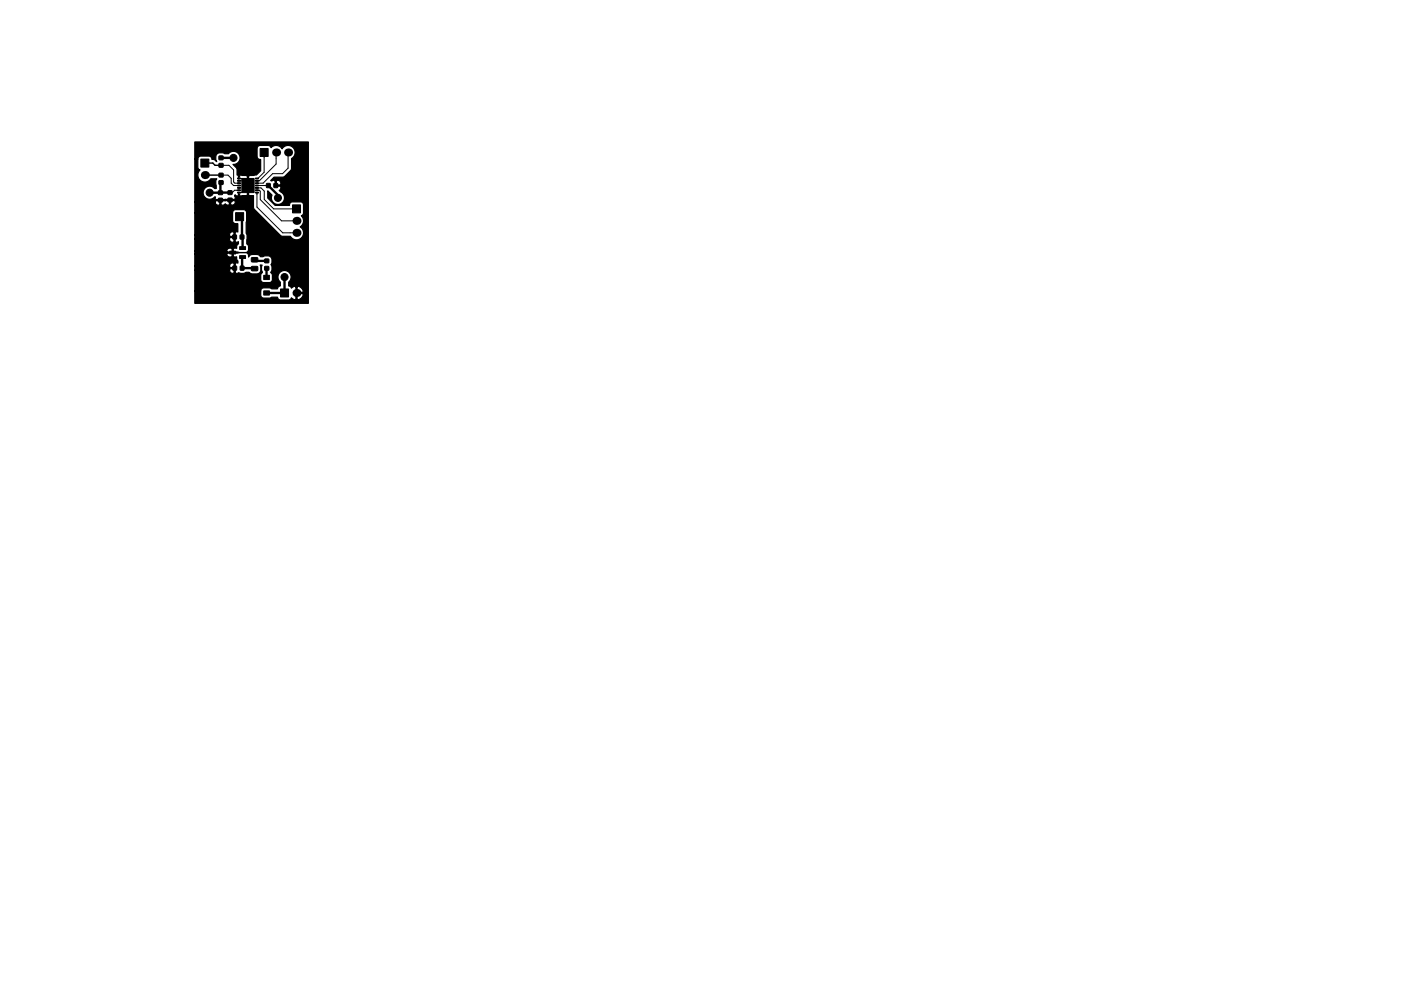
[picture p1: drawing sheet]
<svg xmlns="http://www.w3.org/2000/svg" width="297mm" height="210mm" viewBox="0 0 297 210" stroke-linecap="round" stroke-linejoin="round" font-family="sans-serif">
<g fill="#000" stroke="#000" stroke-width=".21">
<path d="M42.6 33.8h1.7v1.7h-1.7zM46.5 36.8h.8v.7h-.8zM46.5 38.4l.8-.1v.8h-.8zM46.5 34.7h.8v.7l-.8 .1zM46.5 33.1h.8v.8h-.8zM50.4 37.8h.6v.2h-.6zM50.4 38.3h.6v.2h-.6zM50.4 38.8h.6v.2h-.6zM50.4 39.3h.6v.2h-.6zM50.4 39.8h.6v.2h-.6zM54.2 39.8h.6v.2h-.6zM54.2 39.3h.6v.2h-.6z"/>
<path d="M54.2 38.8h.6v.2h-.6zM54.2 38.3h.6v.2h-.6zM54.2 37.8h.6v.2h-.6zM55.2 31.5h1.7v1.7h-1.7zM56.5 39h.8v.8h-.8zM58.1 39h.8l-.1 .8h-.7zM46.3 42.1h.8l.1 .7-.9 .1zM46.3 40.5h.8l.1 .7-.9 .1zM48.7 53.3h1.3v.6h-1.3zM48.4 42.1l.8-.1v.8h-.8zM48.4 40.5h.8v.7l-.8 .1zM50 45.1h1.6v1.7h-1.6z"/>
<path d="M49.4 49.9h.7v.8h-.8zM49.4 56.5h.7v.8h-.7zM50.8 54.2h1.3v.6h-1.3zM50.8 52.3h1.3v.6h-1.3zM50.4 40.3h.6v.2h-.6zM50.4 40.8h.6v.2h-.6zM51.3 37.9h2.6v3h-2.6zM50.9 49.9h.8v.8h-.8zM51 56.5h.7v.8h-.8zM53.3 54.7h1.3v.8l-1.2 .1zM53.3 56.6l1.3-.1v.9h-1.2zM54.2 40.8h.6v.2h-.6z"/>
<path d="M54.2 40.3h.6v.2h-.6zM55.9 58.4h1.2v.9h-1.2zM56.1 55h.9v.7h-.9zM56.1 56.6h.9v.7h-.9zM62 43.5h1.7v1.7h-1.7zM55.9 61.7h1.2v.9h-1.2zM59.5 61.3h1.7v1.7h-1.7z"/>
<circle cx="43.3" cy="31.4" r=".75"/>
<circle cx="46.4" cy="31.4" r=".75"/>
<circle cx="49.5" cy="33.5" r=".75"/>
<circle cx="52.6" cy="35.7" r=".75"/>
<circle cx="52.6" cy="32.5" r=".75"/>
<circle cx="52.6" cy="39.4" r=".75"/>
<circle cx="60.8" cy="39.4" r=".75"/>
<circle cx="63.9" cy="34.7" r=".75"/>
<circle cx="63.9" cy="31.6" r=".75"/>
<circle cx="64" cy="37.7" r=".75"/>
<circle cx="42.7" cy="43.8" r=".75"/>
<circle cx="42.7" cy="53.5" r=".75"/>
<circle cx="42.7" cy="56.9" r=".75"/>
<circle cx="42.7" cy="59.7" r=".75"/>
<circle cx="42.7" cy="49.9" r=".75"/>
<circle cx="42.7" cy="46.9" r=".75"/>
<circle cx="44.4" cy="40.9" r=".75"/>
<circle cx="46.5" cy="56.9" r=".75"/>
<circle cx="46.5" cy="53.6" r=".75"/>
<circle cx="46.5" cy="59.7" r=".75"/>
<circle cx="46.9" cy="44.8" r=".75"/>
<circle cx="49.5" cy="48.1" r=".75"/>
<circle cx="49.8" cy="59.7" r=".75"/>
<circle cx="51.7" cy="42.8" r=".75"/>
<circle cx="53.5" cy="59.7" r=".75"/>
<circle cx="54.7" cy="48.6" r=".75"/>
<circle cx="57.4" cy="50.9" r=".75"/>
<circle cx="58.9" cy="42" r=".75"/>
<circle cx="60.1" cy="52.7" r=".75"/>
<circle cx="60.3" cy="58.8" r=".75"/>
<circle cx="64" cy="41" r=".75"/>
<circle cx="64" cy="56" r=".75"/>
<circle cx="64" cy="58.8" r=".75"/>
<circle cx="64" cy="52.8" r=".75"/>
<circle cx="42.8" cy="63.1" r=".75"/>
<circle cx="46.5" cy="63.1" r=".75"/>
<circle cx="49.8" cy="63.1" r=".75"/>
<circle cx="53.6" cy="63.1" r=".75"/>
</g>
<g fill="#000">
<circle cx="43.4" cy="37.1" r=".85"/>
<circle cx="49.5" cy="33.5" r=".25"/>
<circle cx="58.5" cy="32.3" r=".85"/>
<circle cx="61.1" cy="32.3" r=".85"/>
<circle cx="44.4" cy="40.9" r=".25"/>
<circle cx="60.3" cy="58.8" r=".25"/>
<circle cx="62.9" cy="46.9" r=".85"/>
<circle cx="62.9" cy="49.4" r=".85"/>
<circle cx="62.9" cy="62.2" r=".85"/>
</g>
<g fill="none" stroke="#000" stroke-width=".21">
<path d="M46.9 37.2h1.4l.7 .6v1.1l.5 .5h1.2M46.9 35.1h1.6l1 1v2.5l.3 .3h.9M50.7 37.9h.5l1.4 1.4v.3l-1.3 1.3h-.6M50.7 38.4h.9l1 1M52.6 39.4h.1M54.5 39.4h2.4M54.5 39.9h.8l.7 .7v1.7l2 2h4.9M56 32.3v4.2l-1.3 1.4h-.2M58.5 32.3v2.5l-3.5 3.6h-.5M61.1 32.3v3.4l-1.2 1.1h-2.1l-2 2.1h-1.3M50.7 40.4h-1l-.5 .5h-.4M54.5 40.4h.5l.2 .2v1.7l4.5 4.6h3.2"/>
<path d="M54.5 41.2h.1M54.7 40.9h-.2v3l5.4 5.5h3v-.3"/>
</g>
<path d="M46.9 38.7l-.2 .2v2M46.9 33.5h2.6M56.9 39.4l2 2v.6M46.8 40.9h-.1M48.8 40.9h-4.4M50.8 46l.5 .5 .1 6.1M51.4 54.5l-.1 2.4 2.7 .1M54 55.1l.2 .3h2.4M56.6 56.9l-.1 2M60.3 58.8v3.4h-3.8" fill="none" stroke="#000" stroke-width=".5"/>
<path d="M43.4 34.6h1.7l.5 .5h1.3M43.4 37.1l3.5 .1M46.9 37.1v.1" fill="none" stroke="#000" stroke-width=".3"/>
<path d="M41.3 30.1h24.1v34.3h-24.1v-2.7h14v.9a.64 .64 0 0 0 .6 .6l2.9-.2 .2 .5 .5 .1h1.8l.5-.4 .1 .1a.67 .67 0 0 0 .8 .2v-1.2h.3v1.2l.2 .1 .7-.3 .4-.8-.1-.2h-1.5v-1.5h.3v1.2h1.2a1.08 1.08 0 0 0-1.5-1.2 .7 .7 0 0 0-.9 .3l-.3-.3-.3-.1v-.8a1.39 1.39 0 0 0 .1-2.1 1.39 1.39 0 0 0-2 0 1.39 1.39 0 0 0 .1 2.1v.8l-.4 .2-.2 .4-2.9-.2a.64 .64 0 0 0-.6 .6h-14v-4.3h7.4v.1a.57 .57 0 0 0 .9 .3v-.8h-.8l-.1 .4h-7.4v-1h7.4l.1 .4h.8v-.9l-.1-.1a.66 .66 0 0 0-.8 .6h-7.4v-2.5h6.8v.1a.68 .68 0 0 0 1.1 .4v-.7h.3v.7l.1 .1h.6v.6l.2 .3v.4h-.4l-.1 .1v1.9l.3 .2a.73 .73 0 0 1 .9 0l1.7-.2 .5 .3h1.1a1 1 0 0 0 .9-1.4l-.1-.5h.4l-.1 1.1a.49 .49 0 0 1-.2 .9v1.1l.2 .5 .3 .1h1.3a.64 .64 0 0 0 .7-.6l-.1-1-.3-.5a1.32 1.32 0 0 0 .1-1.6v-.2a1.16 1.16 0 0 0 0-1.4 1.16 1.16 0 0 0-1.4-.3l-.9 .2-.6-.5h-1.1l-.5 .1-.3 .5a.72 .72 0 0 0-.6-1l-3.9 .1-.1 .2h-6.8v-.6h6.8l.1 .2h1v-.7a.68 .68 0 0 0-.7-.1 .68 .68 0 0 0-.4 .6h-6.8v-2.5h7.4v.1a.57 .57 0 0 0 .9 .3v-.8h-.8l-.1 .4h-7.4v-1h7.4l.1 .4h.8v-.9l-.2-.1a.66 .66 0 0 0-.7 .6h-7.4v-4.7h8v1.7a.64 .64 0 0 0 .7 .7h.4v1.7h-.4l-.1 .1v1.9l.1 .2 .6-.1v.5l-.4 .3v.6h-.6l-.1 .1v.7l2.6 .1a.64 .64 0 0 0 .6-.7l-.1-.8-.3-.3 .1-1.8-.2-.5 .1-4.4a.64 .64 0 0 0-.7-.6h-1.8l-.3 .2-.2 .4h-8v-2.2h4.3a.6 .6 0 0 0 .4 .6 .6 .6 0 0 0 .6-.1v-.8h.3v.8l.1 .1h.5l.3-.3 .2 .3h.5l.1-.1v-.8h.3v.8a.57 .57 0 0 0 .8-.1 .57 .57 0 0 0 0-.7h-3.9l-.2 .3h-4.3v-9.1h.6l.1 1.8 .4 .5-.1 .1a1.49 1.49 0 0 0 .3 2.1 1.49 1.49 0 0 0 2.1-.4h1.3a1.49 1.49 0 0 0-.1 1.4v.7h-.4a1.39 1.39 0 0 0-2-.1 1.39 1.39 0 0 0 0 2 1.39 1.39 0 0 0 2-.1h.2l-.1 .4 .2 .1h3.9l.2-.1-.2-.6 .1-.3 .6 .3 .2-.5h.1a.42 .42 0 0 0 .2 .4 .42 .42 0 0 0 .4 0h1l.2-.2v-3.9h.2v3.9l.2 .2h.8v2.4l.2 .4 5.6 5.7 2.1 .1 .1 .2a1.49 1.49 0 0 0 2.3 .1 1.49 1.49 0 0 0-.4-2.3 1.48 1.48 0 0 0 .3-2.3l.4-.5 .1-1.8a.64 .64 0 0 0-.7-.7h-1.8a.66 .66 0 0 0-.5 .8h-3.1l-1.5-1.6v-1.5l.9 .9-.1 .2a1.39 1.39 0 0 0 .9 1.7 1.39 1.39 0 0 0 1.7-.8 1.39 1.39 0 0 0-.7-1.8l-.3-.3 .3-.3v-.4l-.1-.2h-1.1v-1.1h.3v.8h.8a.57 .57 0 0 0 0-.7 .57 .57 0 0 0-.8-.1l-.4-.1-.6 .1-.2-.1 .7-.7 2.1-.1 1.5-1.4 .1-2.5a1.49 1.49 0 0 0 .4-2.3 1.49 1.49 0 0 0-2.4 .3 1.48 1.48 0 0 0-2.3-.3l-.5-.4h-1.8a.64 .64 0 0 0-.7 .6v1.8a.66 .66 0 0 0 .8 .5v2.4l-.9 .9-1.5 .1-.2 .2-.4-.2h-1a.47 .47 0 0 0-.5 .1 .47 .47 0 0 0-.1 .4l-.1 .3v-.7l-.3-.2-.1-1.3-.8-.9a1.39 1.39 0 0 0 1.4-1.9 1.39 1.39 0 0 0-2.4-.4h-.8a1.56 1.56 0 0 0-1.6 .1 1.41 1.41 0 0 0 0 1.6l-.6-.4-.5-.1a.64 .64 0 0 0-.6-.7h-1.8l-.4 .2-.2 .5h-.6z" fill="#000" stroke="#000" stroke-width=".25"/>
</svg>
